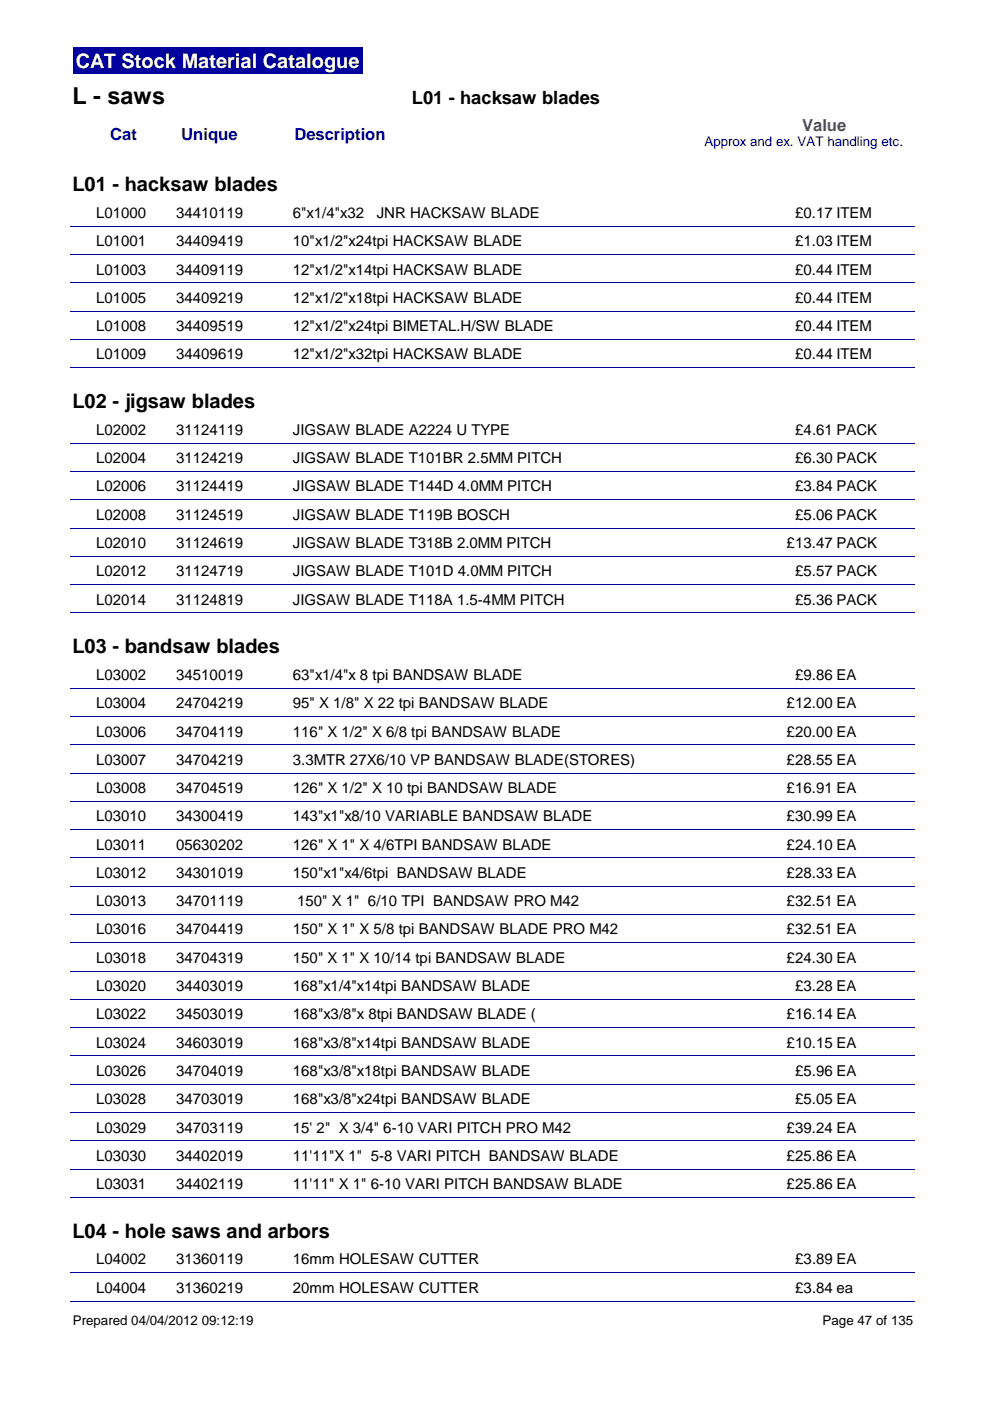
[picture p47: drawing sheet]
<svg xmlns="http://www.w3.org/2000/svg" width="210mm" height="297mm" viewBox="0 0 210 297" stroke-linecap="round" stroke-linejoin="round" font-family="sans-serif">
<defs><g id="words">
<text font-size="4.9" x="15.4" y="22.1">L - saws</text>
<text font-size="4.2" fill="#fff" x="16" y="14.4">CAT Stock Material Catalogue</text>
<g font-size="4.2">
<text x="15.4" y="40.5">L01 - hacksaw blades</text>
<text x="15.4" y="86.5">L02 - jigsaw blades</text>
<text x="15.4" y="138.5">L03 - bandsaw blades</text>
<text x="15.4" y="262.4">L04 - hole saws and arbors</text>
</g>
<text font-size="3.9" x="87.3" y="22.1">L01 - hacksaw blades</text>
<g font-size="3.5" fill="#00009e">
<text x="23.4" y="29.7">Cat</text>
<text x="38.4" y="29.8">Unique</text>
<text x="62.4" y="29.8">Description</text>
</g>
<text font-size="3.5" fill="#800080" x="170.1" y="27.7">Value</text>
<g font-size="3.2">
<text x="20.4" y="46.2">L01000</text>
<text x="37.3" y="46.2">34410119</text>
<text x="62.1" y="46.2">6&quot;x1/4&quot;x32</text>
<text x="79.9" y="46.2">JNR HACKSAW BLADE</text>
<text x="168.6" y="46.2">£0.17 ITEM</text>
<text x="20.4" y="52.2">L01001</text>
<text x="37.3" y="52.2">34409419</text>
<text x="62.1" y="52.2">10&quot;x1/2&quot;x24tpi HACKSAW BLADE</text>
<text x="168.6" y="52.2">£1.03 ITEM</text>
<text x="20.4" y="58.2">L01003</text>
<text x="37.3" y="58.2">34409119</text>
<text x="62.1" y="58.2">12&quot;x1/2&quot;x14tpi HACKSAW BLADE</text>
<text x="168.6" y="58.2">£0.44 ITEM</text>
<text x="20.4" y="64.2">L01005</text>
<text x="37.3" y="64.2">34409219</text>
<text x="62.1" y="64.2">12&quot;x1/2&quot;x18tpi HACKSAW BLADE</text>
<text x="168.6" y="64.2">£0.44 ITEM</text>
<text x="20.4" y="70.2">L01008</text>
<text x="37.3" y="70.2">34409519</text>
<text x="62.1" y="70.2">12&quot;x1/2&quot;x24tpi BIMETAL.H/SW BLADE</text>
<text x="168.6" y="70.2">£0.44 ITEM</text>
<text x="20.4" y="76.2">L01009</text>
<text x="37.3" y="76.2">34409619</text>
<text x="62.1" y="76.2">12&quot;x1/2&quot;x32tpi HACKSAW BLADE</text>
<text x="168.6" y="76.2">£0.44 ITEM</text>
<text x="20.4" y="92.2">L02002</text>
<text x="37.3" y="92.2">31124119</text>
<text x="62.1" y="92.2">JIGSAW BLADE A2224 U TYPE</text>
<text x="168.6" y="92.2">£4.61 PACK</text>
<text x="20.4" y="98.2">L02004</text>
<text x="37.3" y="98.2">31124219</text>
<text x="62.1" y="98.2">JIGSAW BLADE T101BR 2.5MM PITCH</text>
<text x="168.6" y="98.2">£6.30 PACK</text>
<text x="20.4" y="104.2">L02006</text>
<text x="37.3" y="104.2">31124419</text>
<text x="62.1" y="104.2">JIGSAW BLADE T144D 4.0MM PITCH</text>
<text x="168.6" y="104.2">£3.84 PACK</text>
<text x="20.4" y="110.2">L02008</text>
<text x="37.3" y="110.2">31124519</text>
<text x="62.1" y="110.2">JIGSAW BLADE T119B BOSCH</text>
<text x="168.6" y="110.2">£5.06 PACK</text>
<text x="20.4" y="116.2">L02010</text>
<text x="37.3" y="116.2">31124619</text>
<text x="62.1" y="116.2">JIGSAW BLADE T318B 2.0MM PITCH</text>
<text x="166.8" y="116.2">£13.47 PACK</text>
<text x="20.4" y="122.2">L02012</text>
<text x="37.3" y="122.2">31124719</text>
<text x="62.1" y="122.2">JIGSAW BLADE T101D 4.0MM PITCH</text>
<text x="168.6" y="122.2">£5.57 PACK</text>
<text x="20.4" y="128.2">L02014</text>
<text x="37.3" y="128.2">31124819</text>
<text x="62.1" y="128.2">JIGSAW BLADE T118A 1.5-4MM PITCH</text>
<text x="168.6" y="128.2">£5.36 PACK</text>
<text x="20.4" y="144.1">L03002</text>
<text x="37.3" y="144.1">34510019</text>
<text x="62.1" y="144.1">63&quot;x1/4&quot;x 8 tpi BANDSAW BLADE</text>
<text x="168.6" y="144.1">£9.86 EA</text>
<text x="20.4" y="150.2">L03004</text>
<text x="37.3" y="150.2">24704219</text>
<text x="62.1" y="150.2">95&quot; X 1/8&quot; X 22 tpi BANDSAW BLADE</text>
<text x="166.8" y="150.2">£12.00 EA</text>
<text x="20.4" y="156.2">L03006</text>
<text x="37.3" y="156.2">34704119</text>
<text x="62.1" y="156.2">116&quot; X 1/2&quot; X 6/8 tpi BANDSAW BLADE</text>
<text x="166.8" y="156.2">£20.00 EA</text>
<text x="20.4" y="162.1">L03007</text>
<text x="37.3" y="162.1">34704219</text>
<text x="62.1" y="162.1">3.3MTR 27X6/10 VP BANDSAW BLADE(STORES)</text>
<text x="166.8" y="162.1">£28.55 EA</text>
<text x="20.4" y="168.1">L03008</text>
<text x="37.3" y="168.1">34704519</text>
<text x="62.1" y="168.1">126&quot; X 1/2&quot; X 10 tpi BANDSAW BLADE</text>
<text x="166.8" y="168.1">£16.91 EA</text>
<text x="20.4" y="174.2">L03010</text>
<text x="37.3" y="174.2">34300419</text>
<text x="62.1" y="174.2">143&quot;x1&quot;x8/10 VARIABLE BANDSAW BLADE</text>
<text x="166.8" y="174.2">£30.99 EA</text>
<text x="20.4" y="180.1">L03011</text>
<text x="37.3" y="180.1">05630202</text>
<text x="62.1" y="180.1">126&quot; X 1&quot; X 4/6TPI BANDSAW BLADE</text>
<text x="166.8" y="180.1">£24.10 EA</text>
<text x="20.4" y="186.1">L03012</text>
<text x="37.3" y="186.1">34301019</text>
<text x="62.1" y="186.1">150&quot;x1&quot;x4/6tpi BANDSAW BLADE</text>
<text x="166.8" y="186.1">£28.33 EA</text>
<text x="20.4" y="192.2">L03013</text>
<text x="37.3" y="192.2">34701119</text>
<text x="63" y="192.2">150&quot; X 1&quot; 6/10 TPI BANDSAW PRO M42</text>
<text x="166.8" y="192.2">£32.51 EA</text>
<text x="20.4" y="198.1">L03016</text>
<text x="37.3" y="198.1">34704419</text>
<text x="62.1" y="198.1">150&quot; X 1&quot; X 5/8 tpi BANDSAW BLADE PRO M42</text>
<text x="166.8" y="198.1">£32.51 EA</text>
<text x="20.4" y="204.1">L03018</text>
<text x="37.3" y="204.1">34704319</text>
<text x="62.1" y="204.1">150&quot; X 1&quot; X 10/14 tpi BANDSAW BLADE</text>
<text x="166.8" y="204.1">£24.30 EA</text>
<text x="20.4" y="210.1">L03020</text>
<text x="37.3" y="210.1">34403019</text>
<text x="62.1" y="210.1">168&quot;x1/4&quot;x14tpi BANDSAW BLADE</text>
<text x="168.6" y="210.1">£3.28 EA</text>
<text x="20.4" y="216.1">L03022</text>
<text x="37.3" y="216.1">34503019</text>
<text x="62.1" y="216.1">168&quot;x3/8&quot;x 8tpi BANDSAW BLADE (</text>
<text x="166.8" y="216.1">£16.14 EA</text>
<text x="20.4" y="222.1">L03024</text>
<text x="37.3" y="222.1">34603019</text>
<text x="62.1" y="222.1">168&quot;x3/8&quot;x14tpi BANDSAW BLADE</text>
<text x="166.8" y="222.1">£10.15 EA</text>
<text x="20.4" y="228.1">L03026</text>
<text x="37.3" y="228.1">34704019</text>
<text x="62.1" y="228.1">168&quot;x3/8&quot;x18tpi BANDSAW BLADE</text>
<text x="168.6" y="228.1">£5.96 EA</text>
<text x="20.4" y="234.1">L03028</text>
<text x="37.3" y="234.1">34703019</text>
<text x="62.1" y="234.1">168&quot;x3/8&quot;x24tpi BANDSAW BLADE</text>
<text x="168.6" y="234.1">£5.05 EA</text>
<text x="20.4" y="240.1">L03029</text>
<text x="37.3" y="240.1">34703119</text>
<text x="62.1" y="240.1">15' 2&quot; X 3/4&quot; 6-10 VARI PITCH PRO M42</text>
<text x="166.8" y="240.1">£39.24 EA</text>
<text x="20.4" y="246.1">L03030</text>
<text x="37.3" y="246.1">34402019</text>
<text x="62.1" y="246.1">11'11&quot;X 1&quot; 5-8 VARI PITCH BANDSAW BLADE</text>
<text x="166.8" y="246.1">£25.86 EA</text>
<text x="20.4" y="252.1">L03031</text>
<text x="37.3" y="252.1">34402119</text>
<text x="62.1" y="252.1">11'11&quot; X 1&quot; 6-10 VARI PITCH BANDSAW BLADE</text>
<text x="166.8" y="252.1">£25.86 EA</text>
<text x="20.4" y="268.1">L04002</text>
<text x="37.3" y="268.1">31360119</text>
<text x="62.1" y="268.1">16mm HOLESAW CUTTER</text>
<text x="168.6" y="268.1">£3.89 EA</text>
<text x="20.4" y="274.1">L04004</text>
<text x="37.3" y="274.1">31360219</text>
<text x="62.1" y="274.1">20mm HOLESAW CUTTER</text>
<text x="168.6" y="274.1">£3.84 ea</text>
</g>
<text font-size="2.8" fill="#00009e" x="149.4" y="30.9">Approx and ex. VAT handling etc.</text>
<g font-size="2.8">
<text x="15.4" y="281">Prepared 04/04/2012 09:12:19</text>
<text x="174.4" y="281">Page 47 of 135</text>
</g>
</g></defs>
<path d="M15.4 10h61.4v5.6h-61.4z" fill="#00009e"/>
<g fill="none" stroke="#00009e" stroke-width=".21">
<path d="M15 48h179M15 54h179M15 60h179M15 66h179M15 72h179M15 78h179M15 94h179M15 100h179M15 105.9h179M15 112h179M15 118h179M15 123.9h179"/>
<path d="M15 129.9h179M15 145.9h179M15 151.9h179M15 157.9h179M15 163.9h179M15 169.9h179M15 175.9h179M15 181.9h179M15 187.9h179M15 193.9h179M15 199.9h179M15 205.9h179"/>
<path d="M15 211.9h179M15 217.9h179M15 223.9h179M15 229.9h179M15 235.9h179M15 241.9h179M15 247.9h179M15 253.9h179M15 269.9h179M15 275.9h179"/>
</g>
<use href="#words"/>
</svg>
